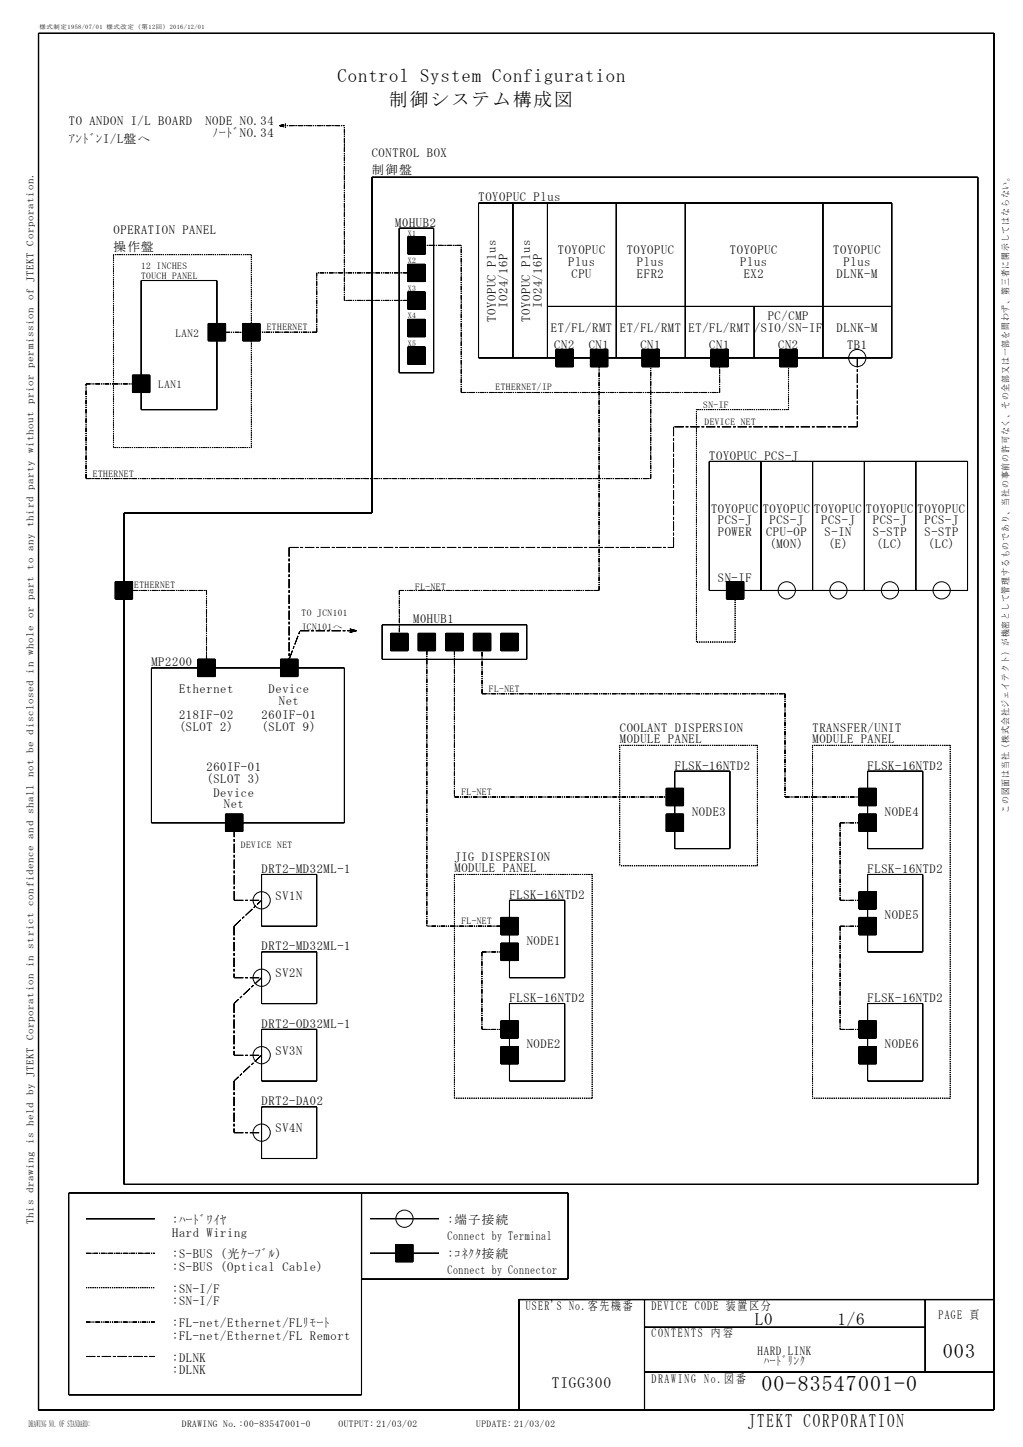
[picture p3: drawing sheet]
<svg xmlns="http://www.w3.org/2000/svg" width="210mm" height="297mm" viewBox="0 0 210 297" stroke-linecap="round" stroke-linejoin="round" font-family="sans-serif">
<defs><g id="words">
<text font-size="4.5" x="156.3" y="285.6">00-83547001-0</text>
<text font-size="4.2" x="193.5" y="278.8">003</text>
<g font-size="3.9">
<text x="69.3" y="16.8">Control System Configuration</text>
<text x="79.9" y="21.7">制御システム構成図</text>
<text x="153.5" y="292.9">JTEKT CORPORATION</text>
</g>
<g font-size="3.5">
<text x="154.9" y="272">L0</text>
<text x="171.9" y="272">1/6</text>
</g>
<text font-size="3.2" x="113.3" y="285">TIGG300</text>
<g font-size="2.6">
<text x="14.1" y="25.7">TO ANDON I/L BOARD</text>
<text x="14.1" y="29.3">ｱﾝﾄﾞﾝI/L盤へ</text>
<text x="42.2" y="25.7">NODE NO.34</text>
<text x="43.6" y="28.1">ﾉｰﾄﾞNO.34</text>
<text x="76.3" y="32.2">CONTROL BOX</text>
<text x="76.3" y="35.7">制御盤</text>
<text x="98.2" y="41.3">TOYOPUC Plus</text>
<text x="81.1" y="46.5">M0HUB2</text>
<text x="23.3" y="48.1">OPERATION PANEL</text>
<text x="23.3" y="51.6">操作盤</text>
<text x="114.5" y="52.2">TOYOPUC</text>
<text x="128.6" y="52.2">TOYOPUC</text>
<text x="149.8" y="52.2">TOYOPUC</text>
<text x="171" y="52.2">TOYOPUC</text>
<text x="116.6" y="54.6">Plus</text>
<text x="117.3" y="57">CPU</text>
<text x="130.7" y="54.6">Plus</text>
<text x="130.7" y="57">EFR2</text>
<text x="151.9" y="54.6">Plus</text>
<text x="152.7" y="57">EX2</text>
<text x="171.7" y="57">DLNK-M</text>
<text x="173.1" y="54.6">Plus</text>
<text x="104.1" y="63.2" transform="rotate(-90 104.1 63.2)">IO24/16P</text>
<text x="111.2" y="63.2" transform="rotate(-90 111.2 63.2)">IO24/16P</text>
<text x="157.6" y="65.7">PC/CMP</text>
<text x="101.7" y="66.1" transform="rotate(-90 101.7 66.1)">TOYOPUC Plus</text>
<text x="108.8" y="66.1" transform="rotate(-90 108.8 66.1)">TOYOPUC Plus</text>
<text x="113.1" y="68.1">ET/FL/RMT</text>
<text x="113.8" y="71.7">CN2</text>
<text x="120.8" y="71.7">CN1</text>
<text x="127.2" y="68.1">ET/FL/RMT ET/FL/RMT</text>
<text x="131.4" y="71.7">CN1</text>
<text x="145.6" y="71.7">CN1</text>
<text x="154.8" y="68.1">/SIO/SN-IF</text>
<text x="159.7" y="71.7">CN2</text>
<text x="171.7" y="68.1">DLNK-M</text>
<text x="173.9" y="71.7">TB1</text>
<text x="145.6" y="94.4">TOYOPUC PCS-J</text>
<text x="145.9" y="105.2">TOYOPUC</text>
<text x="147.3" y="107.6">PCS-J</text>
<text x="156.5" y="105.2">TOYOPUC</text>
<text x="157.9" y="107.6">PCS-J</text>
<text x="167.1" y="105.2">TOYOPUC</text>
<text x="168.6" y="107.6">PCS-J</text>
<text x="177.7" y="105.2">TOYOPUC</text>
<text x="179.2" y="107.6">PCS-J</text>
<text x="188.3" y="105.2">TOYOPUC</text>
<text x="189.8" y="107.6">PCS-J</text>
<text x="147.3" y="110">POWER</text>
<text x="157.2" y="110">CPU-OP</text>
<text x="157.9" y="112.4">(MON)</text>
<text x="169.3" y="110">S-IN</text>
<text x="170" y="112.4">(E)</text>
<text x="179.2" y="110">S-STP</text>
<text x="179.9" y="112.4">(LC)</text>
<text x="189.8" y="110">S-STP</text>
<text x="190.5" y="112.4">(LC)</text>
<text x="147.3" y="119.4">SN-IF</text>
<text x="84.8" y="127.9">M0HUB1</text>
<text x="31.1" y="136.8">MP2200</text>
<text x="36.7" y="142.3">Ethernet</text>
<text x="55.1" y="142.3">Device</text>
<text x="36.7" y="147.6">218IF-02</text>
<text x="53.7" y="147.6">260IF-01</text>
<text x="57.2" y="144.7">Net</text>
<text x="36.7" y="150.1">(SLOT 2)</text>
<text x="53.7" y="150.1">(SLOT 9)</text>
<text x="127.2" y="150.2">COOLANT DISPERSION</text>
<text x="127.2" y="152.6">MODULE PANEL</text>
<text x="166.8" y="150.2">TRANSFER/UNIT</text>
<text x="166.8" y="152.6">MODULE PANEL</text>
<text x="42.4" y="158.2">260IF-01</text>
<text x="42.4" y="160.7">(SLOT 3)</text>
<text x="138.5" y="158">FLSK-16NTD2</text>
<text x="178.1" y="158">FLSK-16NTD2</text>
<text x="43.8" y="163.6">Device</text>
<text x="45.9" y="165.9">Net</text>
<text x="142" y="167.5">NODE3</text>
<text x="181.6" y="167.5">NODE4</text>
<text x="53.7" y="179.2">DRT2-MD32ML-1</text>
<text x="93.3" y="176.7">JIG DISPERSION</text>
<text x="93.3" y="179.1">MODULE PANEL</text>
<text x="178.1" y="179.2">FLSK-16NTD2</text>
<text x="56.5" y="184.7">SV1N</text>
<text x="104.6" y="184.5">FLSK-16NTD2</text>
<text x="181.6" y="188.7">NODE5</text>
<text x="53.7" y="195.1">DRT2-MD32ML-1</text>
<text x="108.1" y="194">NODE1</text>
<text x="56.5" y="200.7">SV2N</text>
<text x="104.6" y="205.7">FLSK-16NTD2</text>
<text x="178.1" y="205.7">FLSK-16NTD2</text>
<text x="53.7" y="211">DRT2-OD32ML-1</text>
<text x="108.1" y="215.2">NODE2</text>
<text x="181.6" y="215.2">NODE6</text>
<text x="56.5" y="216.6">SV3N</text>
<text x="53.7" y="226.9">DRT2-DA02</text>
<text x="56.5" y="232.5">SV4N</text>
<text x="35.3" y="251.2">:ﾊｰﾄﾞﾜｲﾔ</text>
<text x="91.9" y="251.2">:端子接続</text>
<text x="35.3" y="253.8">Hard Wiring</text>
<text x="91.9" y="254.5">Connect by Terminal</text>
<text x="35.3" y="258.3">:S-BUS (光ｹｰﾌﾞﾙ)</text>
<text x="35.3" y="260.9">:S-BUS (Optical Cable)</text>
<text x="91.9" y="258.3">:ｺﾈｸﾀ接続</text>
<text x="91.9" y="261.6">Connect by Connector</text>
<text x="35.3" y="265.4">:SN-I/F</text>
<text x="35.3" y="268">:SN-I/F</text>
<text x="107.9" y="268.9">USER'S No.客先機番</text>
<text x="133.7" y="268.9">DEVICE CODE 装置区分</text>
<text x="35.3" y="272.5">:FL-net/Ethernet/FLﾘﾓｰﾄ</text>
<text x="35.3" y="275">:FL-net/Ethernet/FL Remort</text>
<text x="133.7" y="274.5">CONTENTS 内 容</text>
<text x="192.7" y="270.7">PAGE 頁</text>
<text x="35.3" y="279.5">:DLNK</text>
<text x="35.3" y="282.1">:DLNK</text>
<text x="133.7" y="283.8">DRAWING No.図 番</text>
</g>
<g font-size="2.5">
<text x="155.5" y="278.1">HARD LINK</text>
<text x="156.8" y="280.2">ﾊｰﾄﾞﾘﾝｸ</text>
</g>
<g font-size="2.2">
<text x="36" y="69.1">LAN2</text>
<text x="32.5" y="79.7">LAN1</text>
</g>
<text font-size="2.1" x="6.9" y="251.2" transform="rotate(-90 6.9 251.2)">This drawing is held by JTEKT Corporation in strict confidence and shall not be disclosed in whole or part to any third party without prior permission of JTEKT Corporation.</text>
<g font-size="1.9">
<text x="29" y="55.2">12 INCHES</text>
<text x="29" y="57.2">TOUCH PANEL</text>
<text x="54.8" y="67.8">ETHERNET</text>
<text x="101.7" y="80.2">ETHERNET/IP</text>
<text x="144.4" y="83.7">SN-IF</text>
<text x="144.6" y="87.2">DEVICE NET</text>
<text x="19.1" y="97.8">ETHERNET</text>
<text x="27.6" y="120.8">ETHERNET</text>
<text x="85.2" y="121.2">FL-NET</text>
<text x="61.9" y="126.5">TO JCN101</text>
<text x="61.9" y="129.4">JCN101へ</text>
<text x="100.4" y="142">FL-NET</text>
<text x="94.7" y="163.2">FL-NET</text>
<text x="207.1" y="166.9" transform="rotate(-90 207.1 166.9)">この図面は当社（株式会社ジェイテクト）が機密として管理するものであり、当社の事前の許可なく、その全部又は一部を問わず、第三者に開示してはならない。</text>
<text x="49.5" y="174.2">DEVICE NET</text>
<text x="94.7" y="189.7">FL-NET</text>
<text x="5.9" y="293">DRAWING NO. OF STANDARD:</text>
<text x="37.3" y="293">DRAWING No.:00-83547001-0</text>
<text x="69.5" y="293">OUTPUT: 21/03/02</text>
<text x="97.8" y="293">UPDATE: 21/03/02</text>
</g>
<g font-size="1.6">
<text x="83.7" y="48.4">X1</text>
<text x="83.7" y="59.7">X3</text>
<text x="83.7" y="54">X2</text>
<text x="83.7" y="65.3">X4</text>
<text x="83.7" y="71">X5</text>
</g>
<text font-size="1.3" x="8.1" y="6">様式制定1958/07/01 様式改定（第12回）2016/12/01</text>
</g></defs>
<g fill="none" stroke="#000" stroke-width=".21">
<path d="M7.9 6.8v282.6M7.9 6.8h196.1v282.6h-196.1zM7.9 6.9h196.1M204.1 6.8v282.6M76.3 36.4h124.4v206.7h-175.3v-137.8h50.9zM76.3 36.4v68.9M200.7 36.4v206.7M29 57.6v26.5M29 57.6h15.5v26.5h-15.5zM44.5 57.6v26.5M81.9 46.8v29.7M81.9 46.8h7.1v29.7h-7.1z"/>
<path d="M81.9 46.8h7.1M83.7 48.6h3.5v3.5h-3.5zM83.7 54.3h3.5v3.5h-3.5zM83.7 59.9h3.5v3.6h-3.5zM83.7 59.9h3.5M83.7 54.3h3.5M87.3 48.6v3.5M87.3 54.3v3.5M87.3 59.9v3.6M98.2 41.7h84.8v31.8h-84.8zM98.2 41.7h84.8M105.3 41.7v31.8"/>
<path d="M112.4 41.7v31.8M126.5 41.7v31.8M140.6 41.7v31.8M168.9 41.7v31.8M183.1 41.7v31.8M27.2 77h3.5v3.6h-3.5zM42.7 66.4h3.6v3.6h-3.6zM42.8 70h3.5M46.3 66.4v3.6M49.8 66.4h3.5v3.6h-3.5zM49.8 70h3.5M53.4 66.4v3.6"/>
<path d="M81.9 76.5h7.1M83.7 65.6h3.5v3.5h-3.5zM83.7 71.2h3.5v3.6h-3.5zM83.7 65.6h3.5M87.3 65.6v3.5M87.3 71.2v3.6M112.4 62.9h70.6M114.1 71.7h3.5l.1 3.6h-3.6zM121.2 71.7v3.6M121.2 71.7h3.5v3.6h-3.5zM131.8 71.7v3.6M131.8 71.7h3.5v3.6h-3.5z"/>
<path d="M135.4 71.7v3.6M145.9 71.7h3.6v3.6h-3.6zM154.8 62.9v10.6M160.1 71.7h3.5v3.6h-3.5zM163.6 71.7v3.6M145.6 94.7h53v26.5h-53zM145.6 94.7h53M156.2 94.7v26.5M166.8 94.7v26.5M177.4 94.7v26.5M188 94.7v26.5M23.6 119.4h3.6v3.6h-3.5z"/>
<path d="M25.4 105.3v137.8M25.4 105.3h50.9M149.1 119.4h3.6v3.6h-3.6zM23.7 123h3.5M31.1 137.1h39.6v31.8h-39.6zM40.6 135.3v3.6M40.6 135.3h3.6v3.6h-3.6zM40.6 138.9h3.6M44.2 135.3v3.6M57.6 135.3h3.5v3.6h-3.5zM57.6 138.9h3.5M61.2 135.3v3.6"/>
<path d="M70.7 137.1v31.8M78.4 128.3v7M78.4 128.3h29.7v7h-29.7zM78.4 135.4h29.7M78.4 128.2h29.7M80.2 130v3.6M80.2 130h3.5v3.6h-3.5zM80.2 130h3.5M85.9 130h3.5v3.6h-3.5zM85.9 130h3.5M91.5 130v3.6M91.5 130h3.6v3.6h-3.6z"/>
<path d="M91.5 130h3.6M95.1 130v3.6M97.2 130v3.6M97.2 130h3.5v3.6h-3.5zM97.2 130h3.5M102.8 130v3.6M102.8 130h3.6v3.6h-3.6zM102.8 130h3.6M149.1 123h3.6M138.5 158.3h11.3v15.9h-11.3zM178.1 158.3v15.9M178.1 158.3h11.3v15.9h-11.3z"/>
<path d="M46.3 167.1h3.5v3.6h-3.5zM53.7 179.5h11.3v10.6h-11.3zM136.7 161.8h3.6v3.6h-3.6zM136.8 167.1h3.5v3.6h-3.5zM136.8 161.8h3.5M176.3 167.1h3.6v3.6h-3.6zM176.3 161.8h3.6v3.6h-3.6zM176.3 161.8h3.6M178.1 179.5v15.9M178.1 179.5h11.3v15.9h-11.3zM53.7 195.4h11.3v10.6h-11.3zM102.8 188.3v3.6"/>
<path d="M102.8 193.6v3.6M102.8 188.3h3.6v3.6h-3.6zM102.8 193.6h3.6v3.6h-3.6zM102.8 191.9h3.6M102.8 197.2h3.6M104.6 184.8h11.3v15.9h-11.3zM176.3 183h3.6v3.6h-3.6zM176.3 188.3h3.6v3.6h-3.6zM176.3 191.9h3.6M53.7 211.3h11.3v10.6h-11.3zM53.7 211.3h11.3M102.8 209.5v3.6"/>
<path d="M102.8 214.8v3.6M102.8 209.5h3.6v3.6h-3.6zM102.8 214.8h3.6v3.6h-3.6zM102.8 213.1h3.6M102.8 209.5h3.6M102.8 214.8h3.6M104.6 206h11.3v15.9h-11.3zM104.6 200.7h11.3M104.6 206h11.3M176.3 209.5h3.6v3.6h-3.6zM176.3 213.1h3.6M176.3 209.5h3.6"/>
<path d="M176.3 214.8h3.6v3.6h-3.6zM176.3 214.8h3.6M178.1 206v15.9M178.1 206h11.3v15.9h-11.3zM178.1 206h11.3M53.7 227.2h11.3v10.6h-11.3zM53.7 237.8h11.3M17.7 250.2h14.1M25.4 243.1h175.3M74.2 244.9v41.4h-60.1v-41.4h102.5v17.7h-42.4M74.2 244.9v17.7M76 250.2h14.1"/>
<path d="M76 257.2h14.1M81.2 255.5h3.6v3.5h-3.6zM81.2 259h3.6M84.7 255.5v3.5M74.2 262.6h42.4M106.5 266.7h97.5M106.5 266.8v22.6M132.3 266.8v22.6M132.3 272.5h57.6M132.3 272.4h57.6M189.9 266.8v14.8M204 266.8h-97.5v22.6"/>
<path d="M7.9 289.5h196.1M14.1 286.4h60.1M132.3 281.6h71.7"/>
<circle cx="176" cy="73.5" r="1.77"/>
<circle cx="161.5" cy="121.2" r="1.77"/>
<circle cx="172.1" cy="121.2" r="1.77"/>
<circle cx="182.7" cy="121.2" r="1.77"/>
<circle cx="193.3" cy="121.2" r="1.77"/>
<circle cx="53.7" cy="184.8" r="1.77"/>
<circle cx="53.7" cy="216.6" r="1.77"/>
<circle cx="53.7" cy="200.7" r="1.77"/>
<circle cx="53.7" cy="232.5" r="1.77"/>
<circle cx="83" cy="250.2" r="1.77"/>
</g>
<g fill="none" stroke="#000" stroke-width=".21" stroke-dasharray="1.9 .4 .6 .4" stroke-linecap="butt">
<path d="M176 73.5v14.1M138.2 87.6v24.8M138.3 87.6v24.8M176 87.6h-37.7M59.3 112.4v22.9M59.4 112.4v22.9M59.4 112.4h78.9M59.4 135.3l2.2-5.8M61.6 129.5h11.6M73.1 129.5l-1.3 .3M73.2 129.5l-1.4 .4M73.2 129.5l-1.4-.4"/>
<path d="M48 190.1v10.6M48 184.8h5.7M48 190.1l5.7-5.3M48 184.8v-14.1M48.1 184.8v-14.1M48 206v10.6M48 200.7h5.7M48 216.6h5.7M53.7 200.7l-5.7 5.3M53.7 216.6l-5.7 5.3M48 221.9v10.6M48 232.5h5.7"/>
<path d="M17.7 278.4h14.1M17.7 278.5h14.1"/>
</g>
<g fill="none" stroke="#000" stroke-width=".21" stroke-dasharray=".2 .2" stroke-linecap="butt">
<path d="M23.3 52.3v39.6M51.6 52.3h-28.3M23.3 91.9h28.3M51.6 91.9v-39.6M161.8 84.1v-10.6M161.8 84.1h-18.9M161.9 84.1v-10.6M142.9 131.8v-47.7M143 131.8v-47.7M150.9 131.8v-8.8M150.9 131.8h-8M127.2 153v24.7"/>
<path d="M155.4 153v24.7M155.5 153h-28.3M155.5 153v24.7M166.8 153v72.4M195 153v72.4M195.1 153h-28.3M195.1 153v72.4M93.3 179.5v45.9M121.5 179.5v45.9M121.6 179.5h-28.3M121.6 179.5v45.9M155.5 177.7h-28.3"/>
<path d="M121.6 225.4h-28.3M195.1 225.4h-28.3M17.7 264.3h14.1M17.7 264.4h14.1"/>
</g>
<g fill="none" stroke="#000" stroke-width=".21" stroke-dasharray="1 .2 .2 .2 .2 .2" stroke-linecap="butt">
<path d="M57.4 25.8l1.4 .4M57.4 25.8h13.3M57.4 25.8l1.4-.4M83.7 56h-18.7M94.7 50.4h-7.5M17.7 78.8h9.5M46.3 68.2h3.5M65 68.2v-12.2M65 68.2h-11.7M70.7 61.7v-35.9M83.7 61.7h-13M17.7 98.2v-19.4"/>
<path d="M17.7 98.2h115.9M17.7 98.3h115.9M94.7 80.6v-30.2M94.7 80.6h53M133.6 98.2v-24.7M147.7 80.6v-7.1M25.4 121.2h17M42.4 121.2v14.1M82 121.2v8.8M82 121.2h41M87.6 133.6v56.5M93.3 133.6v30"/>
<path d="M123 121.2v-47.7M98.9 142.4v-8.8M98.9 142.4h62.2M99 142.4v-8.8M161.1 142.4v21.2M93.3 163.6h43.5M161.1 163.6h15.2M172.4 168.9v15.9M172.4 168.9h3.9M98.9 195.4v15.9M98.9 195.4h3.9M102.8 190.1h-15.2"/>
<path d="M172.4 190.1v21.2M172.4 184.8h3.9M172.4 190.1h3.9M98.9 211.3h3.9M172.4 211.3h3.9M17.7 271.4h14.1"/>
</g>
<path d="M17.7 257.3h14.1" fill="none" stroke="#000" stroke-width=".21" stroke-dasharray="1 .2 .2 .2" stroke-linecap="butt"/>
<g fill="#000" stroke="#000" stroke-width=".21">
<path d="M83.7 54.3v3.5h3.5v-3.5z" fill-rule="evenodd"/>
<path d="M83.7 48.6v3.5h3.5v-3.5z" fill-rule="evenodd"/>
<path d="M42.8 66.4h3.5v3.6h-3.5z" fill-rule="evenodd"/>
<path d="M49.8 66.4h3.5v3.6h-3.5z" fill-rule="evenodd"/>
<path d="M83.7 71.2v3.6h3.5v-3.6z" fill-rule="evenodd"/>
<path d="M83.7 65.6v3.5h3.5v-3.5z" fill-rule="evenodd"/>
<path d="M83.7 59.9v3.6h3.5v-3.6z" fill-rule="evenodd"/>
<path d="M114.1 71.7h3.6v3.6h-3.6z" fill-rule="evenodd"/>
<path d="M121.2 71.7h3.5v3.6h-3.5z" fill-rule="evenodd"/>
<path d="M131.8 71.7h3.5v3.6h-3.5z" fill-rule="evenodd"/>
<path d="M145.9 71.7h3.6v3.6h-3.6z" fill-rule="evenodd"/>
<path d="M160.1 71.7h3.5v3.6h-3.5z" fill-rule="evenodd"/>
<path d="M27.2 77h3.5v3.6h-3.5z" fill-rule="evenodd"/>
<path d="M23.7 119.4h3.5v3.6h-3.5z" fill-rule="evenodd"/>
<path d="M40.6 135.3h3.6v3.6h-3.6z" fill-rule="evenodd"/>
<path d="M57.6 135.3h3.5v3.6h-3.5z" fill-rule="evenodd"/>
<path d="M80.2 130h3.5v3.6h-3.5z" fill-rule="evenodd"/>
<path d="M85.9 130h3.5v3.6h-3.5z" fill-rule="evenodd"/>
<path d="M91.5 130h3.6v3.6h-3.6z" fill-rule="evenodd"/>
<path d="M97.2 130h3.5v3.6h-3.5z" fill-rule="evenodd"/>
<path d="M102.8 130h3.6v3.6h-3.6z" fill-rule="evenodd"/>
<path d="M149.1 119.4h3.6v3.6h-3.6z" fill-rule="evenodd"/>
<path d="M46.3 167.1h3.5v3.6h-3.5z" fill-rule="evenodd"/>
<path d="M136.8 161.8h3.5v3.6h-3.5z" fill-rule="evenodd"/>
<path d="M136.8 167.1h3.5v3.6h-3.5z" fill-rule="evenodd"/>
<path d="M176.3 161.8h3.6v3.6h-3.6z" fill-rule="evenodd"/>
<path d="M176.3 167.1h3.6v3.6h-3.6z" fill-rule="evenodd"/>
<path d="M102.8 188.3h3.6v3.6h-3.6z" fill-rule="evenodd"/>
<path d="M102.8 193.6h3.6v3.6h-3.6z" fill-rule="evenodd"/>
<path d="M176.3 183h3.6v3.6h-3.6z" fill-rule="evenodd"/>
<path d="M176.3 188.3h3.6v3.6h-3.6z" fill-rule="evenodd"/>
<path d="M102.8 209.5h3.6v3.6h-3.6z" fill-rule="evenodd"/>
<path d="M102.8 214.8h3.6v3.6h-3.6z" fill-rule="evenodd"/>
<path d="M176.3 209.5h3.6v3.6h-3.6z" fill-rule="evenodd"/>
<path d="M176.3 214.8h3.6v3.6h-3.6z" fill-rule="evenodd"/>
<path d="M81.2 255.5h3.6v3.5h-3.6z" fill-rule="evenodd"/>
</g>
<use href="#words"/>
</svg>
